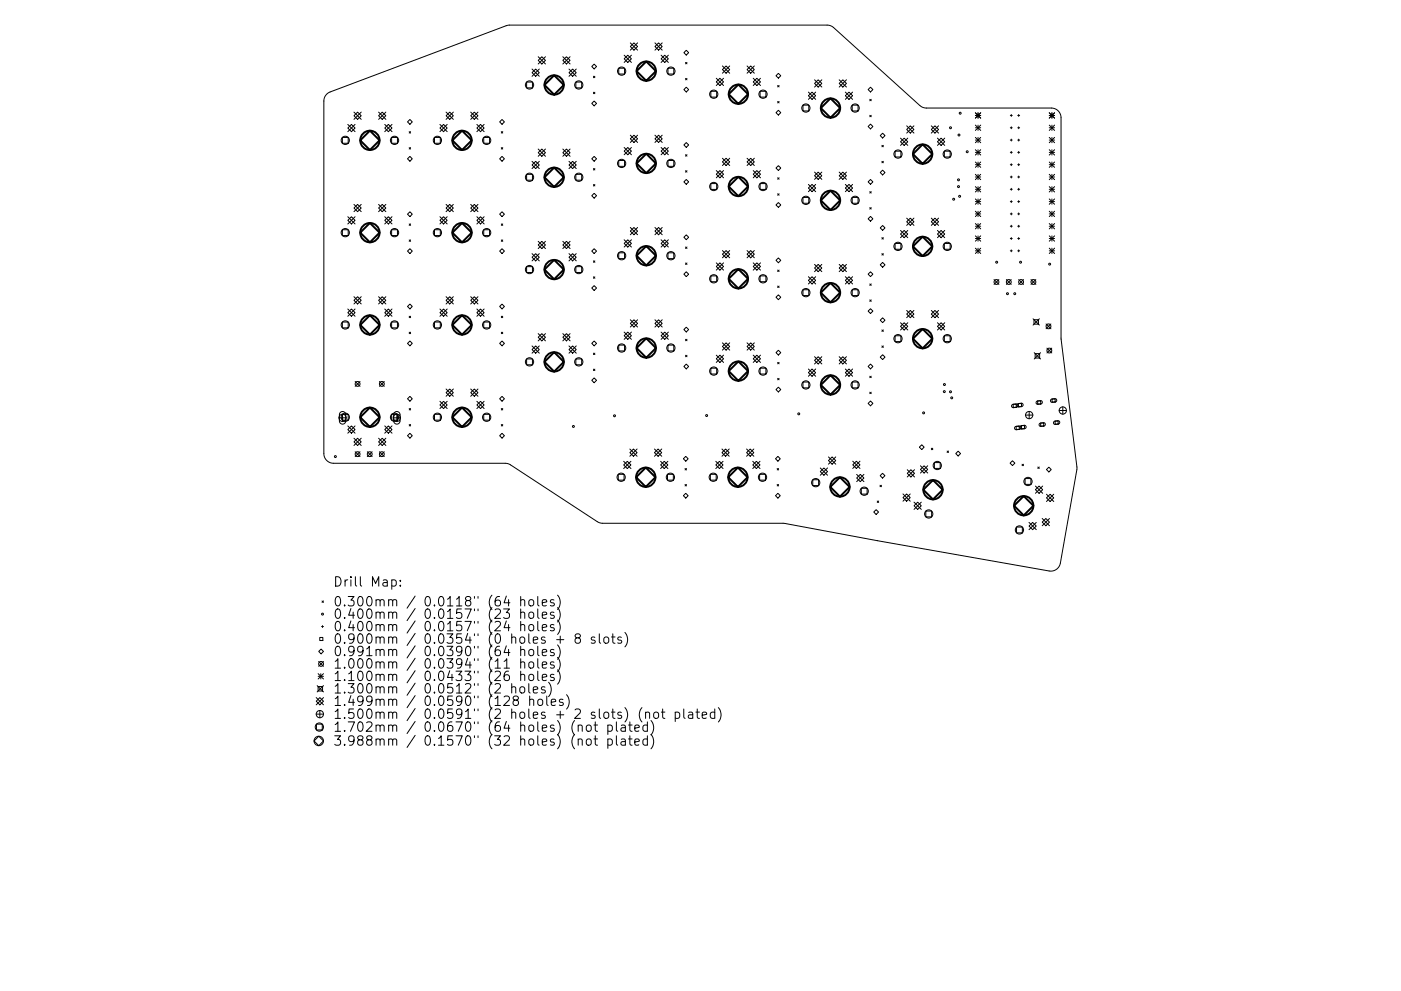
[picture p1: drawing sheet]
<svg xmlns="http://www.w3.org/2000/svg" width="297mm" height="210mm" viewBox="0 0 297 210" stroke-linecap="round" stroke-linejoin="round" font-family="sans-serif">
<defs><g id="words">
<g font-size="2.8">
<text x="70.6" y="124.5">Drill Map:</text>
<text x="70.6" y="128.7">0.300mm / 0.0118&quot; (64 holes)</text>
<text x="70.6" y="131.3">0.400mm / 0.0157&quot; (23 holes)</text>
<text x="70.6" y="133.9">0.400mm / 0.0157&quot; (24 holes)</text>
<text x="70.6" y="136.6">0.900mm / 0.0354&quot; (0 holes + 8 slots)</text>
<text x="70.6" y="139.2">0.991mm / 0.0390&quot; (64 holes)</text>
<text x="70.6" y="141.9">1.000mm / 0.0394&quot; (11 holes)</text>
<text x="70.6" y="144.5">1.100mm / 0.0433&quot; (26 holes)</text>
<text x="70.6" y="147.1">1.300mm / 0.0512&quot; (2 holes)</text>
<text x="70.6" y="149.8">1.499mm / 0.0590&quot; (128 holes)</text>
<text x="70.6" y="152.5">1.500mm / 0.0591&quot; (2 holes + 2 slots) (not plated)</text>
<text x="70.6" y="155.3">1.702mm / 0.0670&quot; (64 holes) (not plated)</text>
<text x="70.6" y="158.2">3.988mm / 0.1570&quot; (32 holes) (not plated)</text>
</g>
</g></defs>
<g fill="none" stroke="#000" stroke-width=".21">
<path d="M111.6 17.4h1.3v1.2h-1.3zM112.8 14.6l1.5 1.6M113.6 14.6l.7 .8-.7 .8-.8-.8zM114.1 12l1.5 1.6M114.3 14.6l-1.5 1.6M114.9 12l.7 .8-.7 .8-.8-.8zM115.6 12l-1.5 1.6M119.3 12l1.6 1.6M120.1 12l.8 .8-.8 .8-.8-.8zM120.6 15.4l.8-.8 .8 .8-.8 .8zM120.6 14.6l1.6 1.6M120.9 12l-1.6 1.6"/>
<path d="M122.1 17.4h1.2v1.2h-1.2zM122.2 14.6l-1.6 1.6M125.5 14.1l.5-.5 .5 .5-.5 .5zM125.8 16.2l.3 .3M125.8 19.6l.3 .3M126.1 16.2l-.3 .3M126.1 19.6l-.3 .3M131.2 14.5h1.2v1.2h-1.2zM132.3 11.7l1.6 1.6M133.1 11.7l.8 .8-.8 .8-.8-.8zM133.6 9.1l1.6 1.5M133.9 11.7l-1.6 1.6"/>
<path d="M134.4 9.1l.8 .8-.8 .7-.8-.7zM135.2 9.1l-1.6 1.5M138.9 9.1l1.5 1.5M139.6 9.1l.8 .8-.8 .7-.7-.7zM140.2 12.5l.7-.8 .8 .8-.8 .8zM140.2 11.7l1.5 1.6M140.4 9.1l-1.5 1.5M141.6 14.5h1.3v1.2h-1.3zM141.7 11.7l-1.5 1.6M145 11.2l.5-.5 .5 .5-.5 .5zM145 19l.5-.5 .5 .5-.5 .5zM145.3 13.2l.4 .3"/>
<path d="M145.3 16.6l.4 .3M145.7 13.2l-.4 .3M145.7 16.6l-.4 .3M150.7 19.4h1.2v1.2h-1.2zM151.9 16.6l1.5 1.5M152.6 16.6l.8 .8-.8 .7-.7-.7zM153.2 14l1.5 1.5M153.4 16.6l-1.5 1.5M153.9 14l.8 .8-.8 .7-.7-.7zM154.7 14l-1.5 1.5M158.4 14l1.5 1.5M159.2 14l.7 .8-.7 .7-.8-.7z"/>
<path d="M159.7 17.4l.8-.8 .7 .8-.7 .7zM159.7 16.6l1.5 1.5M159.9 14l-1.5 1.5M161.2 19.4h1.2v1.2h-1.2zM161.2 16.6l-1.5 1.5M164.5 16.1l.5-.5 .5 .5-.5 .5zM164.9 18.1l.3 .3M165.2 18.1l-.3 .3M171.4 19.5l1.5 1.6M172.2 19.5l.7 .8-.7 .8-.8-.8zM172.7 17.7l.8-.8 .7 .8-.7 .8zM172.7 16.9l1.5 1.6"/>
<path d="M172.9 19.5l-1.5 1.6M174.2 16.9l-1.5 1.6M177.9 17.7l.8-.8 .8 .8-.8 .8zM177.9 16.9l1.6 1.6M179.2 19.5l1.6 1.6M179.5 16.9l-1.6 1.6M180 19.5l.8 .8-.8 .8-.8-.8zM180.8 19.5l-1.6 1.6M184.6 18.5l.5 .5-.5 .5-.5-.5zM69.2 20l.8-.5 37.7-14.1 67.7-.1 .7 .2 .6 .4 18.3 16.5 .6 .4 .8 .1h26.5a2.06 2.06 0 0 1 2.1 2.1v46.9l3.3 27.4-3.5 20.2a2.06 2.06 0 0 1-2.4 1.6l-36.4-6.4-19.8-3.7h-38.9l-.7-.3-18.4-12.1-.8-.3h-36.7a2.06 2.06 0 0 1-2-2.1v-74.8l.1-.8zM72.6 29.2h1.2v1.2h-1.2zM73.7 27.2l.8-.8 .8 .8-.8 .7z"/>
<path d="M73.7 26.4l1.6 1.5M75 23.8l1.6 1.5M75.3 26.4l-1.6 1.5M75.8 23.8l.8 .8-.8 .7-.8-.7zM76.6 23.8l-1.6 1.5M80.3 23.8l1.5 1.5M81 23.8l.8 .8-.8 .7-.7-.7zM81.6 27.2l.7-.8 .8 .8-.8 .7zM81.6 26.4l1.5 1.5M81.8 23.8l-1.5 1.5M83 29.2h1.3v1.2h-1.3zM83.1 26.4l-1.5 1.5"/>
<path d="M86.4 25.9l.5-.5 .5 .5-.5 .5zM86.4 33.7l.5-.5 .5 .5-.5 .5zM86.8 27.9l.3 .3M86.8 31.3l.3 .3M87.1 27.9l-.3 .3M87.1 31.3l-.3 .3M92.1 29.2h1.3v1.2h-1.3zM93.3 27.2l.7-.8 .8 .8-.8 .7zM93.3 26.4l1.5 1.5M94.6 23.8l1.5 1.5M94.8 26.4l-1.5 1.5M95.3 23.8l.8 .8-.8 .7-.7-.7z"/>
<path d="M96.1 23.8l-1.5 1.5M99.8 23.8l1.5 1.5M100.6 23.8l.7 .8-.7 .7-.8-.7zM101.1 27.2l.8-.8 .7 .8-.7 .7zM101.1 26.4l1.5 1.5M101.3 23.8l-1.5 1.5M102.6 29.2h1.2v1.2h-1.2zM102.6 26.4l-1.5 1.5M105.9 25.9l.5-.5 .5 .5-.5 .5zM105.9 33.7l.5-.5 .5 .5-.5 .5zM106.3 27.9l.3 .3M106.3 31.3l.3 .3"/>
<path d="M106.6 27.9l-.3 .3M106.6 31.3l-.3 .3M111.6 37h1.3v1.2h-1.3zM112.8 34.2l1.5 1.6M113.6 34.2l.7 .8-.7 .8-.8-.8zM114.1 31.6l1.5 1.6M114.3 34.2l-1.5 1.6M114.9 31.6l.7 .8-.7 .8-.8-.8zM115.6 31.6l-1.5 1.6M119.3 31.6l1.6 1.6M120.1 31.6l.8 .8-.8 .8-.8-.8zM120.6 34.2l1.6 1.6"/>
<path d="M120.9 31.6l-1.6 1.6M121.4 34.2l.8 .8-.8 .8-.8-.8zM122.1 37h1.2v1.2h-1.2zM122.2 34.2l-1.6 1.6M125.5 21.9l.5-.5 .5 .5-.5 .6zM125.5 33.7l.5-.5 .5 .5-.5 .5zM125.8 35.8l.3 .3M125.8 39.2l.3 .3M126.1 35.8l-.3 .3M126.1 39.2l-.3 .3M131.2 34.1h1.2v1.2h-1.2zM132.3 31.3l1.6 1.5"/>
<path d="M133.1 31.3l.8 .8-.8 .7-.8-.7zM133.6 29.5l.8-.8 .8 .8-.8 .7zM133.6 28.7l1.6 1.5M133.9 31.3l-1.6 1.5M135.2 28.7l-1.6 1.5M138.9 29.5l.7-.8 .8 .8-.8 .7zM138.9 28.7l1.5 1.5M140.2 32.1l.7-.8 .8 .8-.8 .7zM140.2 31.3l1.5 1.5M140.4 28.7l-1.5 1.5M141.6 34.1h1.3v1.2h-1.3zM141.7 31.3l-1.5 1.5"/>
<path d="M145 30.8l.5-.6 .5 .6-.5 .5zM145 38.6l.5-.5 .5 .5-.5 .5zM145.3 32.8l.4 .3M145.3 36.2l.4 .3M145.7 32.8l-.4 .3M145.7 36.2l-.4 .3M150.7 39h1.2v1.2h-1.2zM151.9 36.2l1.5 1.5M152.6 36.2l.8 .8-.8 .7-.7-.7zM153.2 33.6l1.5 1.5M153.4 36.2l-1.5 1.5M153.9 33.6l.8 .7-.8 .8-.7-.8z"/>
<path d="M154.7 33.6l-1.5 1.5M158.4 33.6l1.5 1.5M159.2 33.6l.7 .7-.7 .8-.8-.8zM159.7 37l.8-.8 .7 .8-.7 .7zM159.7 36.2l1.5 1.5M159.9 33.6l-1.5 1.5M161.2 39h1.2v1.2h-1.2zM161.2 36.2l-1.5 1.5M164.9 21.5l.3 .3M164.9 37.7l.3 .3M165 23.4l.5 .5-.5 .5-.5-.5zM165 35.1l.5 .6-.5 .5-.5-.5z"/>
<path d="M165.2 21.5l-.3 .3M165.2 37.7l-.3 .3M170.2 22.3h1.3v1.2h-1.3zM171.4 39.1l1.5 1.6M172.2 39.1l.7 .8-.7 .8-.8-.8zM172.7 37.3l.8-.8 .7 .8-.7 .8zM172.7 36.5l1.5 1.6M172.9 39.1l-1.5 1.6M174.2 36.5l-1.5 1.6M177.9 37.3l.8-.8 .8 .8-.8 .8zM177.9 36.5l1.6 1.6M179.2 39.1l1.6 1.6"/>
<path d="M179.5 36.5l-1.6 1.6M180 39.1l.8 .8-.8 .8-.8-.8zM180.7 22.3h1.2v1.2h-1.2zM180.8 39.1l-1.6 1.6M184.1 26.8l.5-.5 .5 .5-.5 .5zM184.4 21.1l.3 .3M184.4 24.5l.3 .3M184.6 38.1l.5 .5-.5 .5-.5-.5zM184.7 21.1l-.3 .3M184.7 24.5l-.3 .3M186.6 28.8l.5-.5 .5 .5-.5 .5zM186.6 36.6l.5-.5 .5 .5-.5 .5z"/>
<path d="M187 30.8l.3 .3M187 34.2l.3 .3M187.3 30.8l-.3 .3M187.3 34.2l-.3 .3M189.8 32.1h1.2v1.2h-1.2zM190.9 30.1l.8-.8 .8 .8-.8 .7zM190.9 29.3l1.6 1.5M192.2 27.5l.8-.8 .8 .8-.8 .7zM192.2 26.7l1.6 1.5M192.5 29.3l-1.6 1.5M193.8 26.7l-1.6 1.5M197.5 27.5l.7-.8 .8 .8-.8 .7z"/>
<path d="M197.5 26.7l1.5 1.5M198.8 29.3l1.5 1.5M199 26.7l-1.5 1.5M199.5 29.3l.8 .8-.8 .7-.7-.7zM200.2 32.1h1.3v1.2h-1.3zM200.3 29.3l-1.5 1.5M206.8 24.5h1.1M206.8 27.1h1.1M206.8 29.7h1.1M206.8 32.3h1.1M206.8 34.9h1.1M206.8 37.6h1.1"/>
<path d="M206.8 23.9l1.1 1.2M206.8 26.5l1.1 1.2M206.8 29.2l1.1 1.1M206.8 31.8l1.1 1.1M206.8 34.4l1.1 1.1M206.8 37l1.1 1.1M206.8 39.6l1.1 1.1M207.4 23.9v1.2M207.4 26.5v1.2M207.4 29.2v1.1M207.4 31.8v1.1M207.4 34.4v1.1"/>
<path d="M207.4 37v1.1M207.4 39.6v1.1M207.9 37l-1.1 1.1M207.9 23.9l-1.1 1.2M207.9 26.5l-1.1 1.2M207.9 29.2l-1.1 1.1M207.9 31.8l-1.1 1.1M207.9 34.4l-1.1 1.1M207.9 39.6l-1.1 1.1M214.2 24.5h.4M214.2 27.1h.4M214.2 29.7h.4"/>
<path d="M214.2 32.3h.4M214.2 34.9h.4M214.2 37.6h.4M214.4 24.3v.4M214.4 26.9v.4M214.4 29.5v.4M214.4 32.1v.4M214.4 34.7v.4M214.4 37.3v.5M214.4 40v.4M215.8 24.5h.4M215.8 27.1h.4"/>
<path d="M215.8 29.7h.4M215.8 32.3h.4M215.8 34.9h.4M215.8 37.6h.4M216 24.3v.4M216 26.9v.4M216 29.5v.4M216 32.1v.4M216 34.7v.4M216 37.3v.5M216 40v.4M222.5 24.5h1.1"/>
<path d="M222.5 27.1h1.1M222.5 29.7h1.1M222.5 32.3h1.1M222.5 34.9h1.1M222.5 37.6h1.1M222.5 39.6l1.1 1.1M222.5 23.9l1.1 1.2M222.5 26.5l1.1 1.2M222.5 29.2l1.1 1.1M222.5 31.8l1.1 1.1M222.5 34.4l1.1 1.1M222.5 37l1.1 1.1"/>
<path d="M223 23.9v1.2M223 26.5v1.2M223 29.2v1.1M223 31.8v1.1M223 34.4v1.1M223 37v1.1M223 39.6v1.1M223.6 23.9l-1.1 1.2M223.6 26.5l-1.1 1.2M223.6 29.2l-1.1 1.1M223.6 31.8l-1.1 1.1M223.6 34.4l-1.1 1.1"/>
<path d="M223.6 37l-1.1 1.1M223.6 39.6l-1.1 1.1M72.6 48.7h1.2v1.3h-1.2zM73.7 46.7l.8-.7 .8 .7-.8 .8zM73.7 46l1.6 1.5M75 43.4l1.6 1.5M75.3 46l-1.6 1.5M75.8 43.4l.8 .7-.8 .8-.8-.8zM76.6 43.4l-1.6 1.5M80.3 43.4l1.5 1.5M81 43.4l.8 .7-.8 .8-.7-.8zM81.6 46.7l.7-.7 .8 .7-.8 .8z"/>
<path d="M81.6 46l1.5 1.5M81.8 43.4l-1.5 1.5M83 48.7h1.3v1.3h-1.3zM83.1 46l-1.5 1.5M86.4 45.4l.5-.5 .5 .5-.5 .6zM86.4 53.3l.5-.5 .5 .5-.5 .5zM86.8 47.5l.3 .3M86.8 50.9l.3 .3M87.1 47.5l-.3 .3M87.1 50.9l-.3 .3M92.1 48.7h1.3v1.3h-1.3zM93.3 46.7l.7-.7 .8 .7-.8 .8z"/>
<path d="M93.3 46l1.5 1.5M94.6 43.4l1.5 1.5M94.8 46l-1.5 1.5M95.3 43.4l.8 .7-.8 .8-.7-.8zM96.1 43.4l-1.5 1.5M99.8 43.4l1.5 1.5M100.6 43.4l.7 .7-.7 .8-.8-.8zM101.1 46.7l.8-.7 .7 .7-.7 .8zM101.1 46l1.5 1.5M101.3 43.4l-1.5 1.5M102.6 48.7h1.2v1.3h-1.2zM102.6 46l-1.5 1.5"/>
<path d="M105.9 45.4l.5-.5 .5 .5-.5 .6zM105.9 53.3l.5-.5 .5 .5-.5 .5zM106.3 47.5l.3 .3M106.3 50.9l.3 .3M106.6 47.5l-.3 .3M106.6 50.9l-.3 .3M111.6 56.6h1.3v1.2h-1.3zM112.8 53.8l1.5 1.6M113.6 53.8l.7 .8-.7 .8-.8-.8zM114.1 52l.8-.8 .7 .8-.7 .7zM114.1 51.2l1.5 1.5M114.3 53.8l-1.5 1.6"/>
<path d="M115.6 51.2l-1.5 1.5M119.3 52l.8-.8 .8 .8-.8 .7zM119.3 51.2l1.6 1.5M120.6 54.6l.8-.8 .8 .8-.8 .8zM120.6 53.8l1.6 1.6M120.9 51.2l-1.6 1.5M122.1 56.6h1.2v1.2h-1.2zM122.2 53.8l-1.6 1.6M125.5 41.5l.5-.5 .5 .5-.5 .5zM125.5 53.3l.5-.5 .5 .5-.5 .5zM125.8 55.3l.3 .4M125.8 58.7l.3 .3"/>
<path d="M126.1 55.3l-.3 .4M126.1 58.7l-.3 .3M131.2 53.6h1.2v1.3h-1.2zM132.3 50.9l1.6 1.5M133.1 50.9l.8 .7-.8 .8-.8-.8zM133.6 49l.8-.7 .8 .7-.8 .8zM133.6 48.3l1.6 1.5M133.9 50.9l-1.6 1.5M135.2 48.3l-1.6 1.5M138.9 49l.7-.7 .8 .7-.8 .8zM138.9 48.3l1.5 1.5M140.2 51.6l.7-.7 .8 .7-.8 .8z"/>
<path d="M140.2 50.9l1.5 1.5M140.4 48.3l-1.5 1.5M141.6 53.6h1.3v1.3h-1.3zM141.7 50.9l-1.5 1.5M145 50.3l.5-.5 .5 .5-.5 .5zM145 58.2l.5-.5 .5 .5-.5 .5zM145.3 52.4l.4 .3M145.3 55.8l.4 .3M145.7 52.4l-.4 .3M145.7 55.8l-.4 .3M150.7 58.5h1.2v1.3h-1.2zM151.9 55.8l1.5 1.5"/>
<path d="M152.6 55.8l.8 .7-.8 .8-.7-.8zM153.2 53.9l.7-.7 .8 .7-.8 .8zM153.2 53.2l1.5 1.5M153.4 55.8l-1.5 1.5M154.7 53.2l-1.5 1.5M158.4 53.9l.8-.7 .7 .7-.7 .8zM158.4 53.2l1.5 1.5M159.7 56.5l.8-.7 .7 .7-.7 .8zM159.7 55.8l1.5 1.5M159.9 53.2l-1.5 1.5M161.2 58.5h1.2v1.3h-1.2zM161.2 55.8l-1.5 1.5"/>
<path d="M164.5 43.5l.5-.5 .5 .5-.5 .5zM164.9 41.1l.3 .3M164.9 57.3l.3 .3M165 54.7l.5 .5-.5 .5-.5-.5zM165.2 41.1l-.3 .3M165.2 57.3l-.3 .3M170.2 41.9h1.3v1.2h-1.3zM171.4 59.5l.8-.8 .7 .8-.7 .7zM171.4 58.7l1.5 1.5M172.7 56.9l.8-.8 .7 .8-.7 .7zM172.7 56.1l1.5 1.5M172.9 58.7l-1.5 1.5"/>
<path d="M174.2 56.1l-1.5 1.5M177.9 56.1l1.6 1.5M178.7 56.1l.8 .8-.8 .7-.8-.7zM179.2 58.7l1.6 1.5M179.5 56.1l-1.6 1.5M180 58.7l.8 .8-.8 .7-.8-.7zM180.7 41.9h1.2v1.2h-1.2zM180.8 58.7l-1.6 1.5M184.1 58.2l.5-.5 .5 .5-.5 .5zM184.4 40.7l.3 .3M184.4 44l.3 .4M184.6 45.9l.5 .5-.5 .5-.5-.5z"/>
<path d="M184.7 40.7l-.3 .3M184.7 44l-.3 .4M186.6 48.4l.5-.6 .5 .6-.5 .5zM186.6 56.2l.5-.5 .5 .5-.5 .5zM187 50.4l.3 .3M187 53.8l.3 .3M187.3 50.4l-.3 .3M187.3 53.8l-.3 .3M189.8 51.7h1.2v1.2h-1.2zM190.9 48.9l1.6 1.5M191.7 48.9l.8 .8-.8 .7-.8-.7zM192.2 47l.8-.7 .8 .7-.8 .8z"/>
<path d="M192.2 46.3l1.6 1.5M192.5 48.9l-1.6 1.5M193.8 46.3l-1.6 1.5M197.5 47l.7-.7 .8 .7-.8 .8zM197.5 46.3l1.5 1.5M198.8 48.9l1.5 1.5M199 46.3l-1.5 1.5M199.5 48.9l.8 .8-.8 .7-.7-.7zM200.2 51.7h1.3v1.2h-1.3zM200.3 48.9l-1.5 1.5M206.8 40.2h1.1M206.8 42.8h1.1"/>
<path d="M206.8 45.4h1.1M206.8 48h1.1M206.8 50.6h1.1M206.8 53.2h1.1M206.8 42.2l1.1 1.1M206.8 44.8l1.1 1.2M206.8 47.4l1.1 1.2M206.8 50l1.1 1.2M206.8 52.7l1.1 1.1M207.4 42.2v1.1M207.4 44.8v1.2M207.4 47.4v1.2"/>
<path d="M207.4 50v1.2M207.4 52.7v1.1M207.9 42.2l-1.1 1.1M207.9 44.8l-1.1 1.2M207.9 47.4l-1.1 1.2M207.9 50l-1.1 1.2M207.9 52.7l-1.1 1.1M210.8 59.3l1 1M211.8 59.3l-1 1M213.4 59.3l1 1M214.2 40.2h.4M214.2 42.8h.4"/>
<path d="M214.2 45.4h.4M214.2 48h.4M214.2 50.6h.4M214.2 53.2h.4M214.4 59.3l-1 1M214.4 42.6v.4M214.4 45.2v.4M214.4 47.8v.4M214.4 50.4v.4M214.4 53v.4M215.8 40.2h.4M215.8 42.8h.4"/>
<path d="M215.8 45.4h.4M215.8 48h.4M215.8 50.6h.4M215.8 53.2h.4M216 59.3l1 1M216 42.6v.4M216 45.2v.4M216 47.8v.4M216 50.4v.4M216 53v.4M217 59.3l-1 1M218.6 59.3l1 1"/>
<path d="M219.6 59.3l-1 1M222.5 40.2h1.1M222.5 42.8h1.1M222.5 45.4h1.1M222.5 48h1.1M222.5 50.6h1.1M222.5 53.2h1.1M222.5 42.2l1.1 1.1M222.5 44.8l1.1 1.2M222.5 47.4l1.1 1.2M222.5 50l1.1 1.2M222.5 52.7l1.1 1.1"/>
<path d="M223 42.2v1.1M223 44.8v1.2M223 47.4v1.2M223 50v1.2M223 52.7v1.1M223.6 42.2l-1.1 1.1M223.6 44.8l-1.1 1.2M223.6 47.4l-1.1 1.2M223.6 50l-1.1 1.2M223.6 52.7l-1.1 1.1M72.6 68.3h1.2v1.3h-1.2zM73.7 65.6l1.6 1.5"/>
<path d="M74.5 65.6l.8 .7-.8 .8-.8-.8zM75 63l1.6 1.5M75.3 65.6l-1.6 1.5M75.8 63l.8 .7-.8 .8-.8-.8zM76.6 63l-1.6 1.5M80.3 63l1.5 1.5M81 63l.8 .7-.8 .8-.7-.8zM81.6 65.6l1.5 1.5M81.8 63l-1.5 1.5M82.3 65.6l.8 .7-.8 .8-.7-.8zM83 68.3h1.3v1.3h-1.3zM83.1 65.6l-1.5 1.5"/>
<path d="M86.4 65l.5-.5 .5 .5-.5 .5zM86.4 72.9l.5-.5 .5 .5-.5 .5zM86.8 67.1l.3 .3M86.8 70.5l.3 .3M87.1 67.1l-.3 .3M87.1 70.5l-.3 .3M92.1 68.3h1.3v1.3h-1.3zM93.3 65.6l1.5 1.5M94 65.6l.8 .7-.8 .8-.7-.8zM94.6 63l1.5 1.5M94.8 65.6l-1.5 1.5M95.3 63l.8 .7-.8 .8-.7-.8z"/>
<path d="M96.1 63l-1.5 1.5M99.8 63l1.5 1.5M100.6 63l.7 .7-.7 .8-.8-.8zM101.1 65.6l1.5 1.5M101.3 63l-1.5 1.5M101.9 65.6l.7 .7-.7 .8-.8-.8zM102.6 68.3h1.2v1.3h-1.2zM102.6 65.6l-1.5 1.5M105.9 65l.5-.5 .5 .5-.5 .5zM105.9 72.9l.5-.5 .5 .5-.5 .5zM106.3 67.1l.3 .3M106.3 70.5l.3 .3"/>
<path d="M106.6 67.1l-.3 .3M106.6 70.5l-.3 .3M111.6 76.2h1.3v1.2h-1.3zM112.8 74.2l.8-.8 .7 .8-.7 .7zM112.8 73.4l1.5 1.5M114.1 70.8l1.5 1.5M114.3 73.4l-1.5 1.5M114.9 70.8l.7 .8-.7 .7-.8-.7zM115.6 70.8l-1.5 1.5M119.3 70.8l1.6 1.5M120.1 70.8l.8 .8-.8 .7-.8-.7zM120.6 74.2l.8-.8 .8 .8-.8 .7z"/>
<path d="M120.6 73.4l1.6 1.5M120.9 70.8l-1.6 1.5M122.1 76.2h1.2v1.2h-1.2zM122.2 73.4l-1.6 1.5M125.5 61.1l.5-.5 .5 .5-.5 .5zM125.5 72.9l.5-.5 .5 .5-.5 .5zM125.8 74.9l.3 .3M125.8 78.3l.3 .3M126.1 74.9l-.3 .3M126.1 78.3l-.3 .3M131.2 73.2h1.2v1.3h-1.2zM132.3 70.5l1.6 1.5"/>
<path d="M133.1 70.5l.8 .7-.8 .8-.8-.8zM133.6 68.6l.8-.8 .8 .8-.8 .8zM133.6 67.8l1.6 1.6M133.9 70.5l-1.6 1.5M135.2 67.8l-1.6 1.6M138.9 68.6l.7-.8 .8 .8-.8 .8zM138.9 67.8l1.5 1.6M140.2 71.2l.7-.7 .8 .7-.8 .8zM140.2 70.5l1.5 1.5M140.4 67.8l-1.5 1.6M141.6 73.2h1.3v1.3h-1.3zM141.7 70.5l-1.5 1.5"/>
<path d="M145 69.9l.5-.5 .5 .5-.5 .5zM145 77.8l.5-.6 .5 .6-.5 .5zM145.3 72l.4 .3M145.3 75.4l.4 .3M145.7 72l-.4 .3M145.7 75.4l-.4 .3M150.7 78.1h1.2v1.3h-1.2zM151.9 75.4l1.5 1.5M152.6 75.4l.8 .7-.8 .8-.7-.8zM153.2 73.5l.7-.8 .8 .8-.8 .8zM153.2 72.7l1.5 1.6M153.4 75.4l-1.5 1.5"/>
<path d="M154.7 72.7l-1.5 1.6M158.4 73.5l.8-.8 .7 .8-.7 .8zM158.4 72.7l1.5 1.6M159.7 76.1l.8-.7 .7 .7-.7 .8zM159.7 75.4l1.5 1.5M159.9 72.7l-1.5 1.6M161.2 78.1h1.2v1.3h-1.2zM161.2 75.4l-1.5 1.5M164.5 74.8l.5-.5 .5 .5-.5 .5zM164.9 60.7l.3 .3M164.9 76.9l.3 .3M165 62.6l.5 .5-.5 .5-.5-.5z"/>
<path d="M165.2 60.7l-.3 .3M165.2 76.9l-.3 .3M170.2 61.5h1.3v1.2h-1.3zM171.4 79.1l.8-.8 .7 .8-.7 .7zM171.4 78.3l1.5 1.5M172.7 76.4l.8-.7 .7 .7-.7 .8zM172.7 75.7l1.5 1.5M172.9 78.3l-1.5 1.5M174.2 75.7l-1.5 1.5M177.9 75.7l1.6 1.5M178.7 75.7l.8 .7-.8 .8-.8-.8zM179.2 78.3l1.6 1.5"/>
<path d="M179.5 75.7l-1.6 1.5M180 78.3l.8 .8-.8 .7-.8-.7zM180.7 61.5h1.2v1.2h-1.2zM180.8 78.3l-1.6 1.5M184.4 60.2l.3 .3M184.4 63.6l.3 .3M184.4 79.8l.3 .3M184.6 65.5l.5 .5-.5 .5-.5-.5zM184.6 77.2l.5 .6-.5 .5-.5-.5zM184.7 60.2l-.3 .3M184.7 63.6l-.3 .3M184.7 79.8l-.3 .3"/>
<path d="M186.6 67.9l.5-.5 .5 .5-.5 .5zM186.6 75.8l.5-.5 .5 .5-.5 .5zM187 70l.3 .3M187 73.4l.3 .3M187.3 70l-.3 .3M187.3 73.4l-.3 .3M189.8 71.2h1.2v1.3h-1.2zM190.9 69.2l.8-.7 .8 .7-.8 .8zM190.9 68.5l1.6 1.5M192.2 66.6l.8-.7 .8 .7-.8 .8zM192.2 65.9l1.6 1.5M192.5 68.5l-1.6 1.5"/>
<path d="M193.8 65.9l-1.6 1.5M197.5 66.6l.7-.7 .8 .7-.8 .8zM197.5 65.9l1.5 1.5M198.8 68.5l1.5 1.5M199 65.9l-1.5 1.5M199.5 68.5l.8 .7-.8 .8-.7-.8zM200.2 71.2h1.3v1.3h-1.3zM200.3 68.5l-1.5 1.5M219 67.6l1.4 1.4M219.2 67.8h1v1h-1zM219.3 74.8l1.3 1.4M219.5 75h.9v1h-.9z"/>
<path d="M220.4 67.6l-1.4 1.4M220.6 74.8l-1.3 1.4M221.8 68.7l1 1.1M222 73.9l1 1M222.8 68.7l-1 1.1M223 73.9l-1 1M71.9 88.6h1.5M72.2 87.5l.6-.2 .5 .5v1.6l-.5 .6-.5-.1-.3-.4v-1.6zM72.6 87.9h1.2v1.2h-1.2zM72.6 87.9v1.5M73.7 90.4l1.6 1.5M74.5 90.4l.8 .7-.8 .8-.8-.8z"/>
<path d="M75 93.7l.8-.7 .8 .7-.8 .8zM75 93l1.6 1.5M75.3 90.4l-1.6 1.5M75.3 80.9l1 1.1M75.3 95.8l1 1.1M76.3 80.9l-1 1.1M76.3 95.8l-1 1.1M76.6 93l-1.6 1.5M77.9 95.8l1 1.1M78.9 95.8l-1 1.1M80.3 93.7l.7-.7 .8 .7-.8 .8zM80.3 93l1.5 1.5"/>
<path d="M80.4 80.9l1.1 1.1M80.4 95.8l1.1 1.1M81.5 80.9l-1.1 1.1M81.5 95.8l-1.1 1.1M81.6 90.4l1.5 1.5M81.8 93l-1.5 1.5M82.3 90.4l.8 .7-.8 .8-.7-.8zM83 87.9h1.3v1.2h-1.3zM83.1 90.4l-1.5 1.5M83.4 88.6h1.5M83.7 87.5l.6-.2 .5 .5v1.6l-.5 .6-.5-.1-.3-.4v-1.6zM84.1 87.9v1.5"/>
<path d="M86.4 84.6l.5-.5 .5 .5-.5 .5zM86.4 92.4l.5-.5 .5 .5-.5 .6zM86.8 86.7l.3 .3M86.8 90.1l.3 .3M87.1 86.7l-.3 .3M87.1 90.1l-.3 .3M92.1 87.9h1.3v1.2h-1.3zM93.3 85.1l1.5 1.6M94 85.1l.8 .8-.8 .8-.7-.8zM94.6 83.3l.7-.8 .8 .8-.8 .8zM94.6 82.5l1.5 1.6M94.8 85.1l-1.5 1.6"/>
<path d="M96.1 82.5l-1.5 1.6M99.8 83.3l.8-.8 .7 .8-.7 .8zM99.8 82.5l1.5 1.6M101.1 85.1l1.5 1.6M101.3 82.5l-1.5 1.6M101.9 85.1l.7 .8-.7 .8-.8-.8zM102.6 87.9h1.2v1.2h-1.2zM102.6 85.1l-1.5 1.6M105.9 84.6l.5-.5 .5 .5-.5 .5zM105.9 92.4l.5-.5 .5 .5-.5 .6zM106.3 86.7l.3 .3M106.3 90.1l.3 .3"/>
<path d="M106.6 86.7l-.3 .3M106.6 90.1l-.3 .3M125.5 80.7l.5-.5 .5 .5-.5 .5zM132.2 98.6l.8-.7 .8 .7-.8 .8zM132.2 97.9l1.6 1.5M133.5 96l.8-.7 .8 .7-.8 .8zM133.5 95.3l1.6 1.5M133.8 97.9l-1.6 1.5M135.1 95.3l-1.6 1.5M138.8 96l.7-.7 .8 .7-.8 .8zM138.8 95.3l1.5 1.5M140.1 98.6l.7-.7 .8 .7-.8 .8z"/>
<path d="M140.1 97.9l1.5 1.5M140.3 95.3l-1.5 1.5M141.6 97.9l-1.5 1.5M144.9 97.3l.5-.5 .5 .5-.5 .5zM145.2 99.4l.4 .3M145.6 99.4l-.4 .3M151.8 98.6l.7-.7 .8 .7-.8 .8zM151.8 97.9l1.5 1.5M153.1 96l.7-.7 .8 .7-.8 .8zM153.1 95.3l1.5 1.5M153.3 97.9l-1.5 1.5M154.6 95.3l-1.5 1.5"/>
<path d="M158.3 96l.8-.7 .7 .7-.7 .8zM158.3 95.3l1.5 1.5M159.6 98.6l.8-.7 .7 .7-.7 .8zM159.6 97.9l1.5 1.5M159.8 95.3l-1.5 1.5M161.1 97.9l-1.5 1.5M164.4 97.3l.5-.5 .5 .5-.5 .5zM164.8 99.4l.3 .3M164.9 80.3l.3 .3M165 82.1l.5 .6-.5 .5-.5-.5zM165.1 99.4l-.3 .3M165.2 80.3l-.3 .3"/>
<path d="M170.2 81.1h1.3v1.2h-1.3zM173.9 99.3l1.6 1.5M175.5 99.3l-1.6 1.5M175.7 97.7l.7-.8 .8 .8-.8 .8zM175.7 96.9l1.5 1.6M177.2 96.9l-1.5 1.6M180.7 81.1h1.2v1.2h-1.2zM180.8 98.6l.8-.7 .7 .7-.7 .8zM180.8 97.9l1.5 1.5M182.3 97.9l-1.5 1.5M184.4 83.2l.3 .3M184.6 85.1l.5 .5-.5 .5-.5-.5z"/>
<path d="M184.7 83.2l-.3 .3M192.4 99.7l1.5 1.5M193.9 99.7l-1.5 1.5M194.9 94.9l.5-.5 .5 .5-.5 .5zM195.2 98.8l1.5 1.6M195.9 98.8l.8 .8-.8 .8-.7-.8zM196.7 98.8l-1.5 1.6M197.5 95.1l.3 .3M197.8 95.1l-.3 .3M198.1 98.1h1.2v1.3h-1.2zM200.8 95.7l.3 .3M201.1 95.7l-.3 .3"/>
<path d="M202.6 96.2l.5-.5 .6 .5-.6 .5zM214.2 98.3l.5-.5 .5 .5-.5 .5zM214.6 85.9l.9-.2 .3 .4-.2 .3-.8 .1-.3-.3zM214.8 85.8h.7v.6h-.7zM215.2 90.6l1-.2 .2 .4-.2 .3-.8 .1-.3-.3zM215.4 90.5h.7v.6h-.7zM215.7 85.7l.9-.1 .3 .4-.2 .2-.8 .1-.3-.2zM215.9 85.6h.7v.7h-.7zM216.3 90.4l1-.2 .3 .5-.3 .2-.8 .1-.3-.2zM216.6 90.3h.6v.7h-.6zM216.7 98.5l.3 .3M217 98.5l-.3 .3"/>
<path d="M217.4 88.1h1.6M218.2 87.3v1.5M219.8 85.2l.9-.2 .3 .4-.3 .3-.8 .1-.2-.3zM220 85.1h.7v.6h-.7zM220 99.1l.3 .3M220.3 99.1l-.3 .3M220.4 89.9l1-.2 .2 .4-.2 .3-.8 .1-.3-.3zM220.6 89.7h.7v.7h-.7zM221.9 99.6l.5-.5 .5 .5-.5 .5zM222.8 84.8l1-.2 .2 .4-.2 .3-.8 .1-.3-.3zM223.1 84.6h.6v.7h-.6zM223.5 89.4l.9-.1 .3 .4-.3 .3-.8 .1-.2-.3z"/>
<path d="M223.7 89.3h.7v.7h-.7zM224.6 87.1h1.5M225.3 86.3v1.6M131.1 100.6h1.2v1.3h-1.2zM141.5 100.6h1.3v1.3h-1.3zM144.9 105.2l.5-.5 .5 .5-.5 .5zM145.2 102.8l.4 .3M145.6 102.8l-.4 .3M150.6 100.6h1.2v1.3h-1.2zM161.1 100.6h1.2v1.3h-1.2zM164.4 105.2l.5-.5 .5 .5-.5 .5zM164.8 102.8l.3 .3"/>
<path d="M165.1 102.8l-.3 .3M172.3 101.8h1.3v1.2h-1.3zM173.9 100.1l.8-.8 .8 .8-.8 .7zM181.6 101.4l.8-.8 .8 .8-.8 .8zM181.6 100.6l1.6 1.6M182.6 103.6h1.2v1.2h-1.2zM183.2 100.6l-1.6 1.6M185.8 108.1l.5 .5-.5 .5-.5-.5zM186 106.3l.3 .3M186.3 106.3l-.3 .3M186.6 103l.3 .3M186.9 103l-.3 .3"/>
<path d="M187.1 100.4l.5 .5-.5 .5-.5-.5zM191.4 104.8l1.6 1.5M192.2 104.8l.8 .8-.8 .7-.8-.7zM192.4 100.4l.7-.7 .8 .7-.8 .8zM193 104.8l-1.6 1.5M193.8 106.5l1.5 1.6M194.6 106.5l.7 .8-.7 .8-.8-.8zM195.3 106.5l-1.5 1.6M196.3 108.4h1.2v1.3h-1.2zM215.5 111.8h1.3v1.3h-1.3zM217.3 101.5h1.3v1.3h-1.3zM218.2 111.6l.7-.8 .8 .8-.8 .8z"/>
<path d="M218.2 110.8l1.5 1.6M219.5 103.9l.8-.8 .8 .8-.8 .8zM219.5 103.1l1.6 1.6M219.7 110.8l-1.5 1.6M221 110.8l.7-.8 .8 .8-.8 .7zM221 110l1.5 1.5M221.1 103.1l-1.6 1.6M221.9 104.9l1.5 1.5M222.5 110l-1.5 1.5M222.6 104.9l.8 .7-.8 .8-.7-.8zM223.4 104.9l-1.5 1.5M67.8 135.2h.6v.7h-.6z"/>
<path d="M68.1 137.7l.5 .5-.5 .5-.5-.5zM68.2 132.9h.4M68.3 127.5l.3 .3M68.4 132.7v.4M68.6 127.5l-.3 .3M83.1 123.1l.5-.1 .4 .4v.6l-.2 .3h-.7M84.9 124.2v.2M84.9 123.1v.2M106.8 129.2h1.2l-.6 .8a.54 .54 0 0 1 .6 .3v.5l-.2 .3-.7 .1-.3-.2M107.4 126.5l-.5 1.4h1.2M107.4 131.7l-.5 1.5h1.2M107.4 137l-.5 1.5h1.2"/>
<path d="M110.4 127.4l.3-.2 .5 .1 .1 1.3M110.4 130.1a.5 .5 0 0 1 .9 0v1.1M110.4 132.7a.5 .5 0 0 1 .9 .1v1M110.4 138a.5 .5 0 0 1 .9 .1v1M110.4 126.6v2M110.4 129.2v2M110.4 131.8v2M110.4 137.1v2M110.4 139.8v2M112.2 127.4l.3-.2a.54 .54 0 0 1 .7 .4v.6a.54 .54 0 0 1-.6 .4 .54 .54 0 0 1-.5-.4zM112.2 130.1a.54 .54 0 0 1 .5-.2 .54 .54 0 0 1 .5 .3v.6a.54 .54 0 0 1-.6 .4 .54 .54 0 0 1-.5-.4zM112.2 132.7a.54 .54 0 0 1 .5-.2 .54 .54 0 0 1 .5 .4v.6a.54 .54 0 0 1-.6 .4 .54 .54 0 0 1-.5-.4z"/>
<path d="M112.2 138a.54 .54 0 0 1 .5-.2 .54 .54 0 0 1 .5 .4v.5a.54 .54 0 0 1-.6 .4 .54 .54 0 0 1-.5-.4zM114 126.6v1.7l.3 .3M114 129.2v1.7l.3 .3M114 131.8v1.8l.3 .2M114 137.1v1.7l.3 .3M114 139.8v1.7l.3 .3M115 127.9l.9-.2-.1-.4-.5-.1-.3 .3 .1 1h.7M115 130.5l.9-.2-.1-.3-.5-.1-.3 .2 .1 1h.7M115 133.2l.9-.2-.1-.4-.5-.1-.3 .3 .1 .9h.7M115 138.5l.9-.2-.1-.4-.5-.1-.3 .3 .1 .9h.7M117.4 127.3l-.4-.1-.3 .3 .1 .3 .6 .2v.5h-.7M117.4 130l-.4-.1-.3 .2 .1 .3 .6 .2v.5h-.7"/>
<path d="M117.4 132.6l-.4-.1-.3 .3 .1 .3 .6 .2v.4h-.7M117.4 137.9l-.4-.1-.3 .3 .1 .3 .6 .1v.5h-.7M118 135.7h1.5M118.2 126.3a2.29 2.29 0 0 1 0 3M118.2 128.9a2.29 2.29 0 0 1 0 3.1M118.2 131.6a2.29 2.29 0 0 1 0 3M118.2 136.8a2.29 2.29 0 0 1 0 3.1M118.2 139.5a2.29 2.29 0 0 1 0 3M118.8 135v1.5M122.3 135.3l-.4-.3 .1-.3 .3-.2 .6 .1 .2 .3-.1 .2-.9 .3-.2 .3v.4l.4 .4 .6-.1 .2-.3-.1-.6-.3-.2M126.1 135.2l-.5-.1-.2 .3v.3l.7 .2v.5h-.7M127.1 134.5v1.7l.3 .3"/>
<path d="M128.1 135.3l.3-.2 .6 .2 .1 .8-.2 .3-.5 .1-.3-.2zM129.6 135.1h.8M129.9 134.5v1.7l.1 .2 .4 .1M131.7 135.2l-.4-.1-.3 .3 .1 .3 .6 .2v.5h-.7M132.5 134.2a2.29 2.29 0 0 1 0 3M66.6 157.2l1-1 1 1-1 1zM67 151.5h1.6M67 148.8l.8-.8 .8 .8-.8 .7zM67 148l1.6 1.5M67.1 153.6h1.2v1.3h-1.2zM67.2 145.5l1.4 1.3M67.4 145.7h1v.9h-1z"/>
<path d="M67.5 142.9l1.1 1.2M67.5 143.5h1.1M67.6 140.3l1 1.1M67.8 150.7v1.6M68 142.9v1.2M68.6 140.3l-1 1.1M68.6 142.9l-1.1 1.2M68.6 145.5l-1.4 1.3M68.6 148l-1.6 1.5M106.9 141.8h1.1M107.8 142.4a.79 .79 0 0 0-.9 .9v.7l.2 .3 .5 .1 .3-.2 .1-.7-.2-.2-.5-.1-.4 .3M108.5 145.9a.5 .5 0 0 1 .9 .1v1"/>
<path d="M108.5 145v2M109.2 148.5l-.4-.3 .1-.3 .3-.2 .5 .1 .2 .3-.1 .2-.8 .3-.2 .3 .1 .6 .3 .2 .5-.1 .2-.3-.1-.6-.3-.2M110.3 145.9a.54 .54 0 0 1 .5-.2 .54 .54 0 0 1 .5 .4v.6a.54 .54 0 0 1-.6 .4 .54 .54 0 0 1-.5-.4zM110.4 140.6a.5 .5 0 0 1 .9 .1v1.1M110.4 143.3a.5 .5 0 0 1 .9 0v1.1M110.4 142.4v2M112.1 145v1.8l.3 .2M112.2 140.6a.54 .54 0 0 1 .5-.2 .54 .54 0 0 1 .5 .4v.6l-.2 .3a.54 .54 0 0 1-.9-.3zM112.2 143.3a.54 .54 0 0 1 .5-.2 .54 .54 0 0 1 .5 .3v.6a.54 .54 0 0 1-.6 .4 .54 .54 0 0 1-.5-.4zM112.3 148.5a.5 .5 0 0 1 .9 .1v1.1M112.3 147.7v2M113.1 146.4l.9-.2-.1-.4-.5-.1-.3 .3 .1 .9h.7"/>
<path d="M114 142.4v1.7l.3 .3M114.1 148.5a.54 .54 0 0 1 .5-.2 .54 .54 0 0 1 .5 .4v.6a.54 .54 0 0 1-.6 .4 .54 .54 0 0 1-.5-.4zM115 141.1l.9-.2-.1-.4-.5-.1-.3 .3 .1 1h.7M115 143.7l.9-.2-.1-.3-.5-.1-.3 .2 .1 1h.7M115.5 145.8l-.4-.1-.3 .3 .1 .3 .6 .2v.4h-.7M115.9 147.7v1.7l.3 .3M116.3 144.8a2.29 2.29 0 0 1 0 3M116.9 149l.9-.2-.1-.4-.5-.1-.3 .3 .1 1h.7M117.4 140.5l-.4-.1-.3 .3 .1 .3 .6 .2v.5h-.7M117.4 143.2l-.4-.1-.3 .2 .1 .3 .6 .2v.5h-.7M118.2 142.1a2.29 2.29 0 0 1 0 3.1M119.4 148.4l-.5-.1-.3 .3 .1 .3 .7 .2v.5h-.8"/>
<path d="M120.1 147.4a2.29 2.29 0 0 1 0 3M122.6 154a.5 .5 0 0 1 .8 .1v1.1M122.6 157a.5 .5 0 0 1 .8 .1v1M124.4 154a.54 .54 0 0 1 .5-.2 .54 .54 0 0 1 .5 .4v.6a.54 .54 0 0 1-.6 .4 .54 .54 0 0 1-.5-.4zM124.4 157a.54 .54 0 0 1 .5-.2 .54 .54 0 0 1 .5 .4l-.1 .7-.6 .2-.4-.4zM125.9 156.8h.8M126.2 153.2v1.7l.1 .2 .4 .1M126.2 156.1v1.7l.1 .2 .4 .1M128.9 153.9l.5-.1 .4 .4v.6l-.2 .3h-.7M128.9 156.9l.5-.1 .4 .4v.5l-.2 .3h-.7M128.9 153.8v2M128.9 156.8v2"/>
<path d="M130.7 153.2v1.7l.3 .3M130.7 156.1v1.7l.3 .3M131.7 153.9h.8l.1 1.3M131.7 156.9h.8l.1 1.2M132.5 150.1a2.29 2.29 0 0 1 0 3.1M132.6 154.3l-.7 .1a.39 .39 0 0 0-.3 .4 .39 .39 0 0 0 .3 .4l.7-.1M132.6 157.3h-.7a.39 .39 0 0 0-.3 .4 .39 .39 0 0 0 .3 .4l.7-.1M133.3 153.8h.7M133.3 156.8h.7M133.5 153.2v1.7l.1 .2 .4 .1M133.5 156.1v1.7l.1 .2 .4 .1M134.6 154.5l.9-.2-.1-.4-.5-.1-.3 .3 .1 1h.7"/>
<path d="M134.6 157.4l.9-.1-.1-.4-.5-.1-.3 .3 .1 .9h.7M136.1 150.1a2.29 2.29 0 0 0 0 3.1M136.9 151.3a.5 .5 0 0 1 .8 .1v1M136.9 151.1v1.3M137.3 153.9l-.6-.1-.4 .4v.6l.2 .3h.8M137.3 156.9l-.6-.1-.4 .4v.5l.2 .3h.8M137.3 153.2v2M137.3 156.1v2M138 152.9a2.29 2.29 0 0 1 0 3M138 155.8a2.29 2.29 0 0 1 0 3.1M138.8 151.2a.54 .54 0 0 1 .8 .3v.5a.54 .54 0 0 1-.5 .4 .54 .54 0 0 1-.5-.4v-.5zM140.2 151.1h.8"/>
<path d="M140.5 150.4v1.7l.1 .2 .4 .1M143.2 151.2l.5-.1 .4 .4v.5l-.2 .3h-.7M143.2 151.1v2M145 150.4v1.7l.3 .3M146 151.2h.8l.1 1.2M146.9 151.6l-.7 .1a.39 .39 0 0 0-.3 .3 .39 .39 0 0 0 .3 .4l.7-.1M147.5 151.1h.8M147.8 150.4v1.7l.1 .2 .4 .1M148.9 151.8l.9-.2-.1-.4-.5-.1-.3 .3 .1 .9h.7M151.5 151.2l-.5-.1-.4 .4v.5l.2 .3h.7M151.5 150.4v2M152.3 150.1a2.29 2.29 0 0 1 0 3.1"/>
<circle cx="112.3" cy="18" r=".87"/>
<circle cx="122.7" cy="18" r=".87"/>
<circle cx="131.8" cy="15.1" r=".87"/>
<circle cx="142.2" cy="15.1" r=".87"/>
<circle cx="151.3" cy="20" r=".87"/>
<circle cx="161.8" cy="20" r=".87"/>
<circle cx="73.2" cy="29.8" r=".87"/>
<circle cx="83.6" cy="29.8" r=".87"/>
<circle cx="92.7" cy="29.8" r=".87"/>
<circle cx="103.2" cy="29.8" r=".87"/>
<circle cx="112.3" cy="37.6" r=".87"/>
<circle cx="122.7" cy="37.6" r=".87"/>
<circle cx="131.8" cy="34.7" r=".87"/>
<circle cx="142.2" cy="34.7" r=".87"/>
<circle cx="151.3" cy="39.6" r=".87"/>
<circle cx="161.8" cy="39.6" r=".87"/>
<circle cx="170.9" cy="22.9" r=".87"/>
<circle cx="181.3" cy="22.9" r=".87"/>
<circle cx="190.4" cy="32.7" r=".87"/>
<circle cx="200.8" cy="32.7" r=".87"/>
<circle cx="201.5" cy="27.1" r=".21"/>
<circle cx="203.2" cy="39.6" r=".21"/>
<circle cx="203.2" cy="38.2" r=".21"/>
<circle cx="203.3" cy="28.6" r=".21"/>
<circle cx="203.6" cy="24" r=".21"/>
<circle cx="205.1" cy="32.2" r=".21"/>
<circle cx="73.2" cy="49.4" r=".87"/>
<circle cx="83.6" cy="49.4" r=".87"/>
<circle cx="92.7" cy="49.4" r=".87"/>
<circle cx="103.2" cy="49.4" r=".87"/>
<circle cx="112.3" cy="57.2" r=".87"/>
<circle cx="122.7" cy="57.2" r=".87"/>
<circle cx="131.8" cy="54.3" r=".87"/>
<circle cx="142.2" cy="54.3" r=".87"/>
<circle cx="151.3" cy="59.2" r=".87"/>
<circle cx="161.8" cy="59.2" r=".87"/>
<circle cx="170.9" cy="42.5" r=".87"/>
<circle cx="181.3" cy="42.5" r=".87"/>
<circle cx="190.4" cy="52.3" r=".87"/>
<circle cx="200.8" cy="52.3" r=".87"/>
<circle cx="202.2" cy="42.3" r=".21"/>
<circle cx="203.5" cy="41.7" r=".21"/>
<circle cx="211.3" cy="59.8" r=".51"/>
<circle cx="211.3" cy="55.6" r=".21"/>
<circle cx="213.9" cy="59.8" r=".51"/>
<circle cx="216.4" cy="55.6" r=".21"/>
<circle cx="216.5" cy="59.8" r=".51"/>
<circle cx="219.1" cy="59.8" r=".51"/>
<circle cx="222.5" cy="56" r=".21"/>
<circle cx="73.2" cy="68.9" r=".87"/>
<circle cx="83.6" cy="68.9" r=".87"/>
<circle cx="92.7" cy="68.9" r=".87"/>
<circle cx="103.2" cy="68.9" r=".87"/>
<circle cx="112.3" cy="76.8" r=".87"/>
<circle cx="122.7" cy="76.8" r=".87"/>
<circle cx="131.8" cy="73.8" r=".87"/>
<circle cx="142.2" cy="73.8" r=".87"/>
<circle cx="151.3" cy="78.7" r=".87"/>
<circle cx="161.8" cy="78.7" r=".87"/>
<circle cx="170.9" cy="62.1" r=".87"/>
<circle cx="181.3" cy="62.1" r=".87"/>
<circle cx="190.4" cy="71.9" r=".87"/>
<circle cx="200.8" cy="71.9" r=".87"/>
<circle cx="213.6" cy="62.3" r=".21"/>
<circle cx="215.1" cy="62.3" r=".21"/>
<circle cx="222.3" cy="69.2" r=".51"/>
<circle cx="222.5" cy="74.4" r=".51"/>
<circle cx="71.1" cy="96.9" r=".21"/>
<circle cx="72.6" cy="88.6" r=".77"/>
<circle cx="73.2" cy="88.5" r=".87"/>
<circle cx="75.8" cy="96.4" r=".51"/>
<circle cx="75.8" cy="81.5" r=".51"/>
<circle cx="78.4" cy="96.4" r=".51"/>
<circle cx="81" cy="96.4" r=".51"/>
<circle cx="81" cy="81.5" r=".51"/>
<circle cx="83.6" cy="88.5" r=".87"/>
<circle cx="84.1" cy="88.6" r=".77"/>
<circle cx="92.7" cy="88.5" r=".87"/>
<circle cx="103.2" cy="88.5" r=".87"/>
<circle cx="121.6" cy="90.5" r=".21"/>
<circle cx="130.3" cy="88.2" r=".21"/>
<circle cx="149.8" cy="88.2" r=".21"/>
<circle cx="169.3" cy="87.8" r=".21"/>
<circle cx="170.9" cy="81.7" r=".87"/>
<circle cx="181.3" cy="81.7" r=".87"/>
<circle cx="195.8" cy="87.6" r=".21"/>
<circle cx="198.7" cy="98.8" r=".87"/>
<circle cx="200.2" cy="83.1" r=".21"/>
<circle cx="200.2" cy="81.6" r=".21"/>
<circle cx="201.5" cy="83.1" r=".21"/>
<circle cx="201.8" cy="84.4" r=".21"/>
<circle cx="218.2" cy="88.1" r=".77"/>
<circle cx="225.3" cy="87.1" r=".77"/>
<circle cx="131.7" cy="101.3" r=".87"/>
<circle cx="142.1" cy="101.3" r=".87"/>
<circle cx="151.2" cy="101.3" r=".87"/>
<circle cx="161.7" cy="101.3" r=".87"/>
<circle cx="172.9" cy="102.4" r=".87"/>
<circle cx="183.2" cy="104.2" r=".87"/>
<circle cx="196.9" cy="109" r=".87"/>
<circle cx="216.1" cy="112.4" r=".87"/>
<circle cx="218" cy="102.2" r=".87"/>
<circle cx="68.4" cy="130.3" r=".21"/>
<circle cx="67.6" cy="157.2" r="1"/>
<circle cx="67.7" cy="154.3" r=".87"/>
<circle cx="67.8" cy="151.5" r=".77"/>
<circle cx="68.1" cy="140.9" r=".51"/>
</g>
<g fill="none" stroke="#000" stroke-width=".41">
<path d="M115.4 18l2.1-2 2 2-2 2.1zM137 13l2.1 2.1-2.1 2-2-2zM156.6 17.9l2 2.1-2 2-2.1-2zM78.4 27.7l2.1 2.1-2.1 2-2-2zM98 27.7l2 2.1-2 2-2.1-2zM115.4 37.6l2.1-2 2 2-2 2.1zM137 32.6l2.1 2.1-2.1 2-2-2zM156.6 37.5l2 2.1-2 2-2.1-2zM174 22.9l2.1-2 2 2-2 2.1zM193.6 32.7l2-2.1 2.1 2.1-2.1 2zM76.4 49.4l2-2.1 2.1 2.1-2.1 2zM95.9 49.4l2.1-2.1 2 2.1-2 2z"/>
<path d="M115.4 57.2l2.1-2.1 2 2.1-2 2zM137 52.2l2.1 2.1-2.1 2-2-2zM154.5 59.2l2.1-2.1 2 2.1-2 2zM174 42.5l2.1-2 2 2-2 2.1zM195.6 50.2l2.1 2.1-2.1 2-2-2zM76.4 68.9l2-2 2.1 2-2.1 2.1zM95.9 68.9l2.1-2 2 2-2 2.1zM117.5 74.7l2 2.1-2 2-2.1-2zM135 73.8l2-2 2.1 2-2.1 2.1zM154.5 78.7l2.1-2 2 2-2 2.1zM176.1 60l2 2.1-2 2-2.1-2zM176.1 79.6l2 2.1-2 2-2.1-2z"/>
<path d="M195.6 69.8l2.1 2.1-2.1 2-2-2zM76.4 88.5l2-2 2.1 2-2.1 2.1zM95.9 88.5l2.1-2 2 2-2 2.1zM134.9 101.3l2-2.1 2.1 2.1-2.1 2zM154.4 101.3l2-2.1 2.1 2.1-2.1 2zM176 103.3l2.1-2 2 2-2 2.1zM195.8 103.9l2-2 2.1 2-2.1 2.1zM215 107.3l2-2.1 2.1 2.1-2.1 2z"/>
<circle cx="117.5" cy="18" r="2.05"/>
<circle cx="137" cy="15.1" r="2.05"/>
<circle cx="156.6" cy="20" r="2.05"/>
<circle cx="78.4" cy="29.8" r="2.05"/>
<circle cx="98" cy="29.8" r="2.05"/>
<circle cx="117.5" cy="37.6" r="2.05"/>
<circle cx="137" cy="34.7" r="2.05"/>
<circle cx="156.6" cy="39.6" r="2.05"/>
<circle cx="176.1" cy="22.9" r="2.05"/>
<circle cx="195.6" cy="32.7" r="2.05"/>
<circle cx="78.4" cy="49.4" r="2.05"/>
<circle cx="98" cy="49.4" r="2.05"/>
<circle cx="117.5" cy="57.2" r="2.05"/>
<circle cx="137" cy="54.3" r="2.05"/>
<circle cx="156.6" cy="59.2" r="2.05"/>
<circle cx="176.1" cy="42.5" r="2.05"/>
<circle cx="195.6" cy="52.3" r="2.05"/>
<circle cx="78.4" cy="68.9" r="2.05"/>
<circle cx="98" cy="68.9" r="2.05"/>
<circle cx="117.5" cy="76.8" r="2.05"/>
<circle cx="137" cy="73.8" r="2.05"/>
<circle cx="156.6" cy="78.7" r="2.05"/>
<circle cx="176.1" cy="62.1" r="2.05"/>
<circle cx="195.6" cy="71.9" r="2.05"/>
<circle cx="78.4" cy="88.5" r="2.05"/>
<circle cx="98" cy="88.5" r="2.05"/>
<circle cx="176.1" cy="81.7" r="2.05"/>
<circle cx="136.9" cy="101.3" r="2.05"/>
<circle cx="156.4" cy="101.3" r="2.05"/>
<circle cx="178.1" cy="103.3" r="2.05"/>
<circle cx="197.8" cy="103.9" r="2.05"/>
<circle cx="217" cy="107.3" r="2.05"/>
</g>
<use href="#words"/>
</svg>
